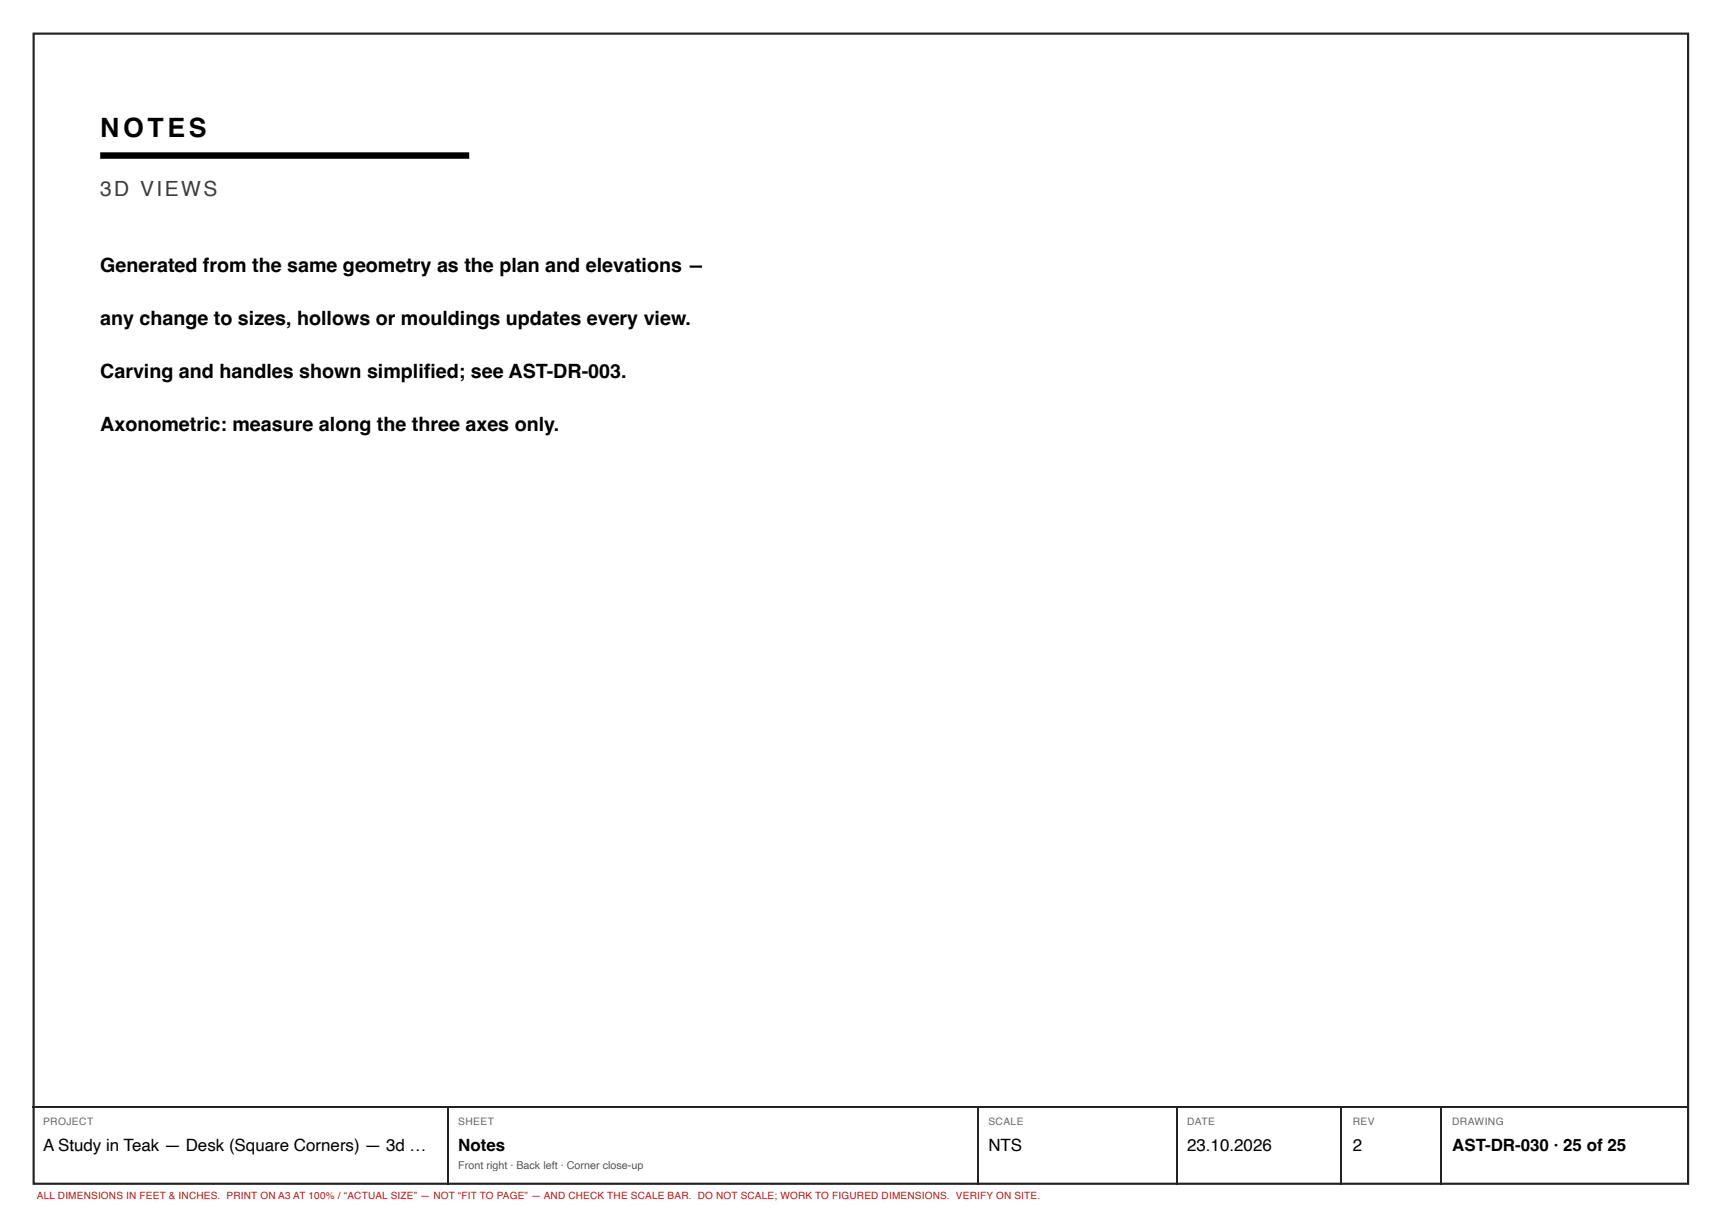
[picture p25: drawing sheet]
<svg xmlns="http://www.w3.org/2000/svg" width="420mm" height="297mm" viewBox="0 0 420 297" stroke-linecap="round" stroke-linejoin="round" font-family="sans-serif">
<defs><g id="words">
<text font-size="6.5" x="24.4" y="33.4">NOTES</text>
<text font-size="5.1" fill="#3d3d3d" x="24.4" y="47.8">3D VIEWS</text>
<g font-size="4.8">
<text x="24.4" y="66.4">Generated from the same geometry as the plan and elevations —</text>
<text x="24.4" y="79.3">any change to sizes, hollows or mouldings updates every view.</text>
<text x="24.4" y="92.2">Carving and handles shown simplifi ed; see AST-DR-003.</text>
<text x="24.4" y="105.1">Axonometric: measure along the three axes only.</text>
</g>
<g font-size="4.1">
<text x="10.5" y="280.7">A Study in Teak — Desk (Square Corners) — 3d …</text>
<text x="111.8" y="280.7">Notes</text>
<text x="241" y="280.7">NTS</text>
<text x="289.5" y="280.7">23.10.2026</text>
<text x="329.9" y="280.7">2</text>
<text x="354.1" y="280.7">AST-DR-030 · 25 of 25</text>
</g>
<text font-size="2.6" fill="#555" x="111.8" y="285">Front right · Back left · Corner close-up</text>
<g font-size="2.5" fill="#666">
<text x="10.5" y="274.4">PROJECT</text>
<text x="111.8" y="274.4">SHEET</text>
<text x="241" y="274.4">SCALE</text>
<text x="289.5" y="274.4">DATE</text>
<text x="329.9" y="274.4">REV</text>
<text x="354.1" y="274.4">DRAWING</text>
</g>
<text font-size="2.4" fill="#a51d17" x="9" y="292.4">ALL DIMENSIONS IN FEET &amp; INCHES. PRINT ON A3 AT 100% / “ACTUAL SIZE” — NOT “FIT TO PAGE” — AND CHECK THE SCALE BAR. DO NOT SCALE; WORK TO FIGURED DIMENSIONS. VERIFY ON SITE.</text>
</g></defs>
<path d="M8.2 8.2h403.5v280.5h-403.5z" fill="none" stroke="#222" stroke-width=".53"/>
<path d="M24.4 37.9h90" fill="none" stroke="#000" stroke-width="1.6" stroke-linecap="butt"/>
<path d="M7.9 270h404.1M109.1 270.1v18.8M238.5 270.1v18.8M286.9 270.1v18.8M327.2 270.1v18.8M351.5 270.1v18.8" fill="none" stroke="#222" stroke-width=".26"/>
<use href="#words"/>
</svg>
